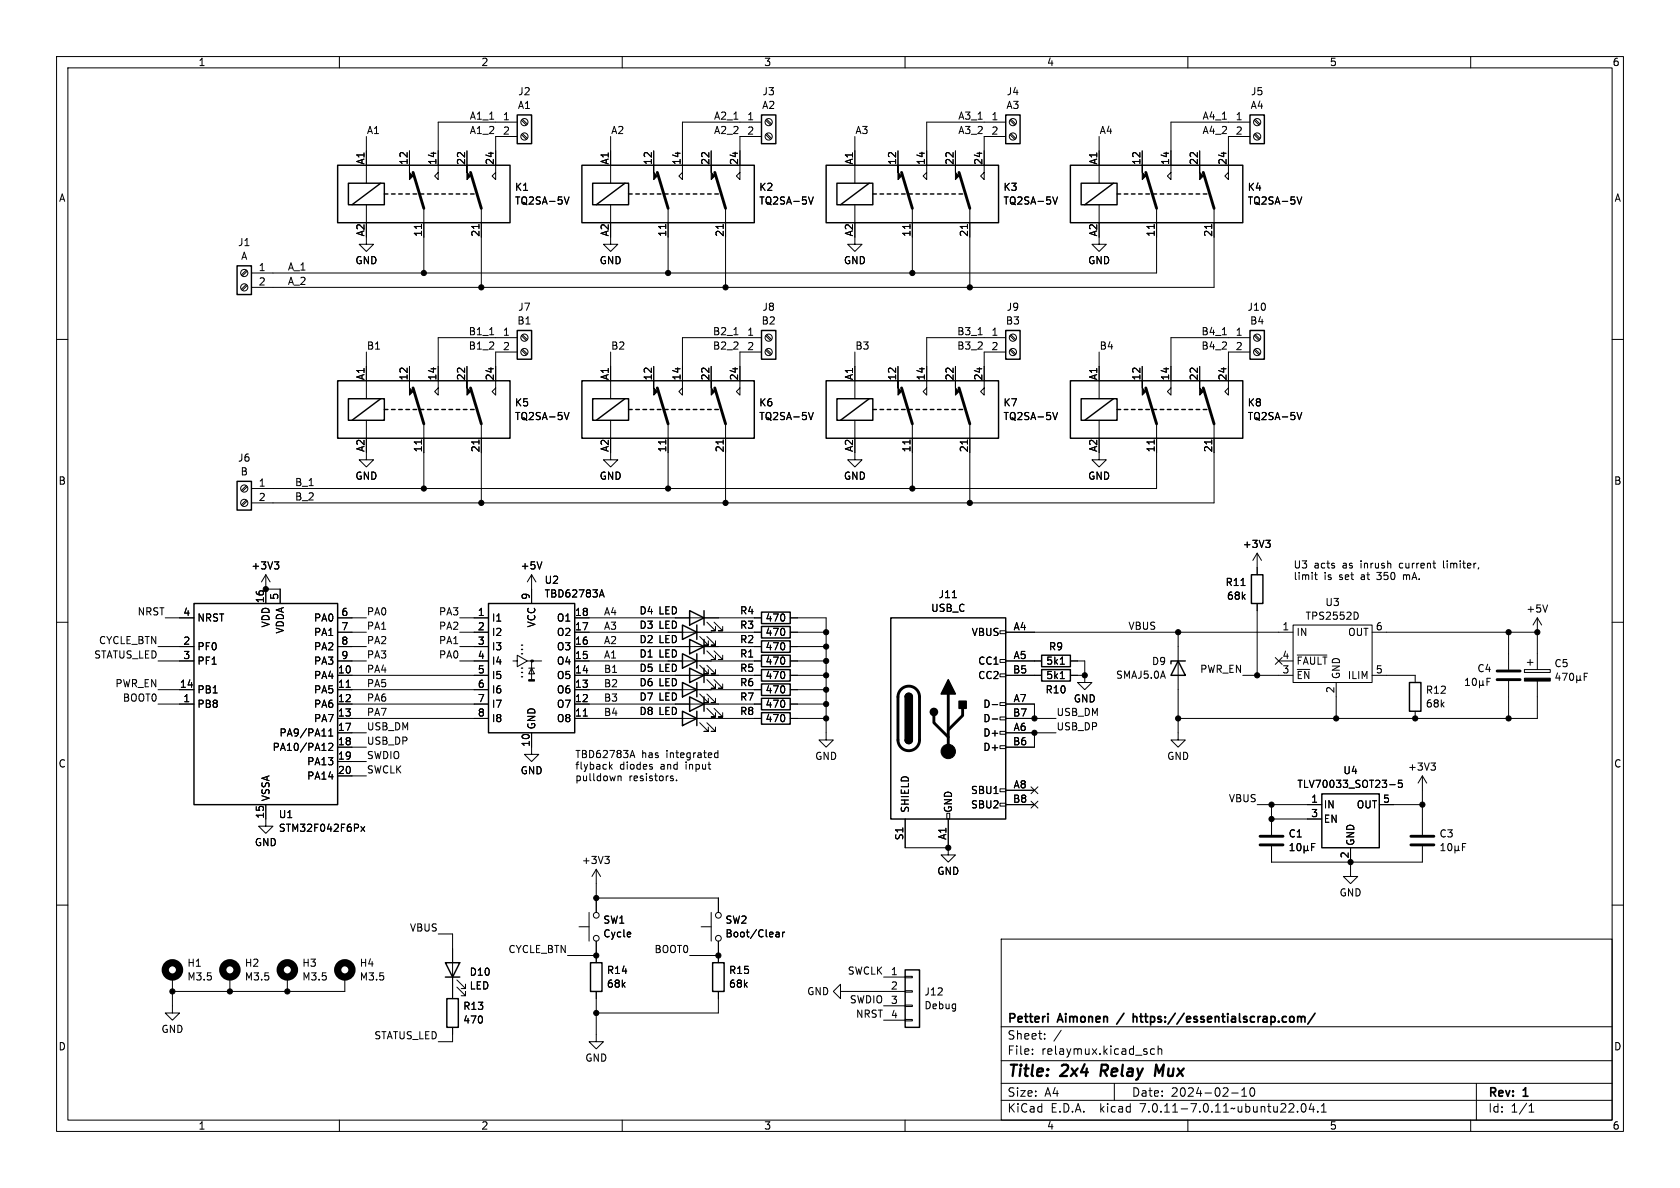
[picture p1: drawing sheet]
<svg xmlns="http://www.w3.org/2000/svg" width="297mm" height="210mm" viewBox="0 0 297 210" stroke-linecap="round" stroke-linejoin="round" font-family="sans-serif">
<defs><g id="words">
<g font-size="2.8">
<text x="178" y="190.9">Title:</text>
<text x="187.7" y="190.9">2x4</text>
<text x="195.4" y="190.9">Relay</text>
<text x="205.8" y="190.9">Mux</text>
</g>
<g font-size="2.1">
<text x="178" y="184">Sheet:</text>
<text x="178" y="181.2">Petteri</text>
<text x="187.2" y="181.2">Aimonen</text>
<text x="201.6" y="181.2">https://essentialscrap.com/</text>
<text x="178" y="186.7">File:</text>
<text x="184.1" y="186.7">relaymux.kicad_sch</text>
<text x="178" y="196.9">KiCad</text>
<text x="178" y="194.1">Size:</text>
<text x="184.7" y="194.1">A4</text>
<text x="185.7" y="196.9">E.D.A.</text>
<text x="194.6" y="196.9">kicad</text>
<text x="200" y="194.1">Date:</text>
<text x="201.8" y="196.9">7.0.11-7.0.11~ubuntu22.04.1</text>
<text x="207" y="194.1">2024-02-10</text>
<text x="263" y="194.3">Rev:</text>
<text x="263" y="196.9">Id:</text>
<text x="267.1" y="196.9">1/1</text>
<text x="269.4" y="194.3">1</text>
</g>
<g font-size="1.8">
<text x="35" y="11.9">1</text>
<text x="85" y="11.9">2</text>
<text x="135" y="11.9">3</text>
<text x="185" y="11.9">4</text>
<text x="235" y="11.9">5</text>
<text x="285" y="11.9">6</text>
<text x="91.5" y="17">J2</text>
<text x="134.7" y="17">J3</text>
<text x="177.9" y="17">J4</text>
<text x="221.1" y="17">J5</text>
<text x="64.8" y="23.8">A1</text>
<text x="83" y="23.8">A1_2</text>
<text x="83" y="21.2">A1_1</text>
<text x="88.8" y="21.3">1</text>
<text x="88.8" y="23.9">2</text>
<text x="91.5" y="19.5">A1</text>
<text x="107.9" y="23.8">A2</text>
<text x="126.1" y="23.8">A2_2</text>
<text x="126.1" y="21.2">A2_1</text>
<text x="132" y="21.3">1</text>
<text x="132" y="23.9">2</text>
<text x="134.6" y="19.5">A2</text>
<text x="151.1" y="23.8">A3</text>
<text x="169.3" y="23.8">A3_2</text>
<text x="169.3" y="21.2">A3_1</text>
<text x="175.2" y="21.3">1</text>
<text x="175.2" y="23.9">2</text>
<text x="177.8" y="19.5">A3</text>
<text x="194.3" y="23.8">A4</text>
<text x="212.5" y="23.8">A4_2</text>
<text x="212.5" y="21.2">A4_1</text>
<text x="218.4" y="21.3">1</text>
<text x="218.4" y="23.9">2</text>
<text x="221" y="19.5">A4</text>
<text x="64.5" y="29.2" transform="rotate(-90 64.5 29.2)">A1</text>
<text x="72.1" y="29.3" transform="rotate(-90 72.1 29.3)">12</text>
<text x="77.2" y="29.3" transform="rotate(-90 77.2 29.3)">14</text>
<text x="82.3" y="29.3" transform="rotate(-90 82.3 29.3)">22</text>
<text x="87.4" y="29.3" transform="rotate(-90 87.4 29.3)">24</text>
<text x="107.7" y="29.2" transform="rotate(-90 107.7 29.2)">A1</text>
<text x="115.3" y="29.3" transform="rotate(-90 115.3 29.3)">12</text>
<text x="120.4" y="29.3" transform="rotate(-90 120.4 29.3)">14</text>
<text x="125.5" y="29.3" transform="rotate(-90 125.5 29.3)">22</text>
<text x="130.6" y="29.3" transform="rotate(-90 130.6 29.3)">24</text>
<text x="150.9" y="29.2" transform="rotate(-90 150.9 29.2)">A1</text>
<text x="158.5" y="29.3" transform="rotate(-90 158.5 29.3)">12</text>
<text x="163.6" y="29.3" transform="rotate(-90 163.6 29.3)">14</text>
<text x="168.7" y="29.3" transform="rotate(-90 168.7 29.3)">22</text>
<text x="173.7" y="29.3" transform="rotate(-90 173.7 29.3)">24</text>
<text x="194.1" y="29.2" transform="rotate(-90 194.1 29.2)">A1</text>
<text x="201.7" y="29.3" transform="rotate(-90 201.7 29.3)">12</text>
<text x="206.8" y="29.3" transform="rotate(-90 206.8 29.3)">14</text>
<text x="211.8" y="29.3" transform="rotate(-90 211.8 29.3)">22</text>
<text x="216.9" y="29.3" transform="rotate(-90 216.9 29.3)">24</text>
<text x="10.3" y="35.9">A</text>
<text x="90.9" y="33.9">K1</text>
<text x="134.1" y="33.9">K2</text>
<text x="177.3" y="33.9">K3</text>
<text x="220.5" y="33.9">K4</text>
<text x="285.3" y="35.9">A</text>
<text x="64.5" y="41.9" transform="rotate(-90 64.5 41.9)">A2</text>
<text x="74.7" y="42" transform="rotate(-90 74.7 42)">11</text>
<text x="84.8" y="42" transform="rotate(-90 84.8 42)">21</text>
<text x="90.9" y="36.4">TQ2SA-5V</text>
<text x="107.7" y="41.9" transform="rotate(-90 107.7 41.9)">A2</text>
<text x="117.9" y="42" transform="rotate(-90 117.9 42)">11</text>
<text x="128" y="42" transform="rotate(-90 128 42)">21</text>
<text x="134.1" y="36.4">TQ2SA-5V</text>
<text x="150.9" y="41.9" transform="rotate(-90 150.9 41.9)">A2</text>
<text x="161" y="42" transform="rotate(-90 161 42)">11</text>
<text x="171.2" y="42" transform="rotate(-90 171.2 42)">21</text>
<text x="177.3" y="36.4">TQ2SA-5V</text>
<text x="194.1" y="41.9" transform="rotate(-90 194.1 41.9)">A2</text>
<text x="204.2" y="42" transform="rotate(-90 204.2 42)">11</text>
<text x="214.4" y="42" transform="rotate(-90 214.4 42)">21</text>
<text x="220.5" y="36.4">TQ2SA-5V</text>
<text x="42" y="43.7">J1</text>
<text x="42.5" y="46.1">A</text>
<text x="50.8" y="47.9">A_1</text>
<text x="62.7" y="46.9">GND</text>
<text x="105.9" y="46.9">GND</text>
<text x="149.1" y="46.9">GND</text>
<text x="192.3" y="46.9">GND</text>
<text x="45.6" y="48">1</text>
<text x="45.6" y="50.5">2</text>
<text x="50.8" y="50.5">A_2</text>
<text x="82.8" y="59.3">B1_1</text>
<text x="88.8" y="59.4">1</text>
<text x="91.4" y="57.6">B1</text>
<text x="91.5" y="55.1">J7</text>
<text x="126" y="59.3">B2_1</text>
<text x="132" y="59.4">1</text>
<text x="134.5" y="57.6">B2</text>
<text x="134.7" y="55.1">J8</text>
<text x="169.1" y="59.3">B3_1</text>
<text x="175.2" y="59.4">1</text>
<text x="177.7" y="57.6">B3</text>
<text x="177.9" y="55.1">J9</text>
<text x="212.3" y="59.3">B4_1</text>
<text x="218.4" y="59.4">1</text>
<text x="220.5" y="55.1">J10</text>
<text x="220.9" y="57.6">B4</text>
<text x="64.8" y="61.9">B1</text>
<text x="82.8" y="61.9">B1_2</text>
<text x="88.8" y="62">2</text>
<text x="107.9" y="61.9">B2</text>
<text x="126" y="61.9">B2_2</text>
<text x="132" y="62">2</text>
<text x="151.1" y="61.9">B3</text>
<text x="169.1" y="61.9">B3_2</text>
<text x="175.2" y="62">2</text>
<text x="194.3" y="61.9">B4</text>
<text x="212.3" y="61.9">B4_2</text>
<text x="218.4" y="62">2</text>
<text x="64.5" y="67.3" transform="rotate(-90 64.5 67.3)">A1</text>
<text x="72.1" y="67.4" transform="rotate(-90 72.1 67.4)">12</text>
<text x="77.2" y="67.4" transform="rotate(-90 77.2 67.4)">14</text>
<text x="82.3" y="67.4" transform="rotate(-90 82.3 67.4)">22</text>
<text x="87.4" y="67.4" transform="rotate(-90 87.4 67.4)">24</text>
<text x="107.7" y="67.3" transform="rotate(-90 107.7 67.3)">A1</text>
<text x="115.3" y="67.4" transform="rotate(-90 115.3 67.4)">12</text>
<text x="120.4" y="67.4" transform="rotate(-90 120.4 67.4)">14</text>
<text x="125.5" y="67.4" transform="rotate(-90 125.5 67.4)">22</text>
<text x="130.6" y="67.4" transform="rotate(-90 130.6 67.4)">24</text>
<text x="150.9" y="67.3" transform="rotate(-90 150.9 67.3)">A1</text>
<text x="158.5" y="67.4" transform="rotate(-90 158.5 67.4)">12</text>
<text x="163.6" y="67.4" transform="rotate(-90 163.6 67.4)">14</text>
<text x="168.7" y="67.4" transform="rotate(-90 168.7 67.4)">22</text>
<text x="173.7" y="67.4" transform="rotate(-90 173.7 67.4)">24</text>
<text x="194.1" y="67.3" transform="rotate(-90 194.1 67.3)">A1</text>
<text x="201.7" y="67.4" transform="rotate(-90 201.7 67.4)">12</text>
<text x="206.8" y="67.4" transform="rotate(-90 206.8 67.4)">14</text>
<text x="211.8" y="67.4" transform="rotate(-90 211.8 67.4)">22</text>
<text x="216.9" y="67.4" transform="rotate(-90 216.9 67.4)">24</text>
<text x="90.9" y="72">K5</text>
<text x="90.9" y="74.5">TQ2SA-5V</text>
<text x="134.1" y="72">K6</text>
<text x="134.1" y="74.5">TQ2SA-5V</text>
<text x="177.3" y="72">K7</text>
<text x="177.3" y="74.5">TQ2SA-5V</text>
<text x="220.5" y="72">K8</text>
<text x="220.5" y="74.5">TQ2SA-5V</text>
<text x="42" y="81.8">J6</text>
<text x="64.5" y="80" transform="rotate(-90 64.5 80)">A2</text>
<text x="74.7" y="80.1" transform="rotate(-90 74.7 80.1)">11</text>
<text x="84.8" y="80.1" transform="rotate(-90 84.8 80.1)">21</text>
<text x="107.7" y="80" transform="rotate(-90 107.7 80)">A2</text>
<text x="117.9" y="80.1" transform="rotate(-90 117.9 80.1)">11</text>
<text x="128" y="80.1" transform="rotate(-90 128 80.1)">21</text>
<text x="150.9" y="80" transform="rotate(-90 150.9 80)">A2</text>
<text x="161" y="80.1" transform="rotate(-90 161 80.1)">11</text>
<text x="171.2" y="80.1" transform="rotate(-90 171.2 80.1)">21</text>
<text x="194.1" y="80" transform="rotate(-90 194.1 80)">A2</text>
<text x="204.2" y="80.1" transform="rotate(-90 204.2 80.1)">11</text>
<text x="214.4" y="80.1" transform="rotate(-90 214.4 80.1)">21</text>
<text x="10.3" y="85.9">B</text>
<text x="42.4" y="84.2">B</text>
<text x="45.6" y="86.1">1</text>
<text x="45.6" y="88.6">2</text>
<text x="52.1" y="88.6">B_2</text>
<text x="52.1" y="86">B_1</text>
<text x="62.7" y="85">GND</text>
<text x="105.9" y="85">GND</text>
<text x="149.1" y="85">GND</text>
<text x="192.3" y="85">GND</text>
<text x="285.3" y="85.9">B</text>
<text x="44.3" y="100.9">+3V3</text>
<text x="91.9" y="100.9">+5V</text>
<text x="219.6" y="97.1">+3V3</text>
<text x="228.6" y="100.6">U3</text>
<text x="232.3" y="100.6">acts</text>
<text x="237.5" y="100.6">as</text>
<text x="240.8" y="100.6">inrush</text>
<text x="247.9" y="100.6">current</text>
<text x="255.8" y="100.6">limiter,</text>
<text x="46.7" y="106.7" transform="rotate(-90 46.7 106.7)">16</text>
<text x="49.3" y="106.1" transform="rotate(-90 49.3 106.1)">5</text>
<text x="93.7" y="106.1" transform="rotate(-90 93.7 106.1)">9</text>
<text x="96.2" y="103.4">U2</text>
<text x="96.2" y="105.8">TBD62783A</text>
<text x="165.8" y="105.9">J11</text>
<text x="216.6" y="103.8">R11</text>
<text x="216.8" y="106.2">68k</text>
<text x="228.6" y="102.6">limit</text>
<text x="234.1" y="102.6">is</text>
<text x="234.2" y="107.3">U3</text>
<text x="236.9" y="102.6">set</text>
<text x="240.9" y="102.6">at</text>
<text x="243.9" y="102.6">350</text>
<text x="248.7" y="102.6">mA.</text>
<text x="17.4" y="114">CYCLE_BTN</text>
<text x="24.2" y="108.9">NRST</text>
<text x="32.3" y="109">4</text>
<text x="34.8" y="110.1">NRST</text>
<text x="47.9" y="111" transform="rotate(-90 47.9 111)">VDD</text>
<text x="50.4" y="112.1" transform="rotate(-90 50.4 112.1)">VDDA</text>
<text x="55.4" y="110.1">PA0</text>
<text x="55.4" y="112.6">PA1</text>
<text x="60.3" y="109">6</text>
<text x="60.3" y="111.5">7</text>
<text x="64.8" y="114">PA2</text>
<text x="64.8" y="111.4">PA1</text>
<text x="64.8" y="108.9">PA0</text>
<text x="77.5" y="111.4">PA2</text>
<text x="77.5" y="114">PA1</text>
<text x="77.5" y="108.9">PA3</text>
<text x="84.4" y="109">1</text>
<text x="84.4" y="111.5">2</text>
<text x="86.9" y="110.1">I1</text>
<text x="86.9" y="112.6">I2</text>
<text x="94.8" y="111" transform="rotate(-90 94.8 111)">VCC</text>
<text x="98.3" y="112.6">O2</text>
<text x="98.3" y="110.1">O1</text>
<text x="101.6" y="111.5">17</text>
<text x="101.6" y="109">18</text>
<text x="106.7" y="114">A2</text>
<text x="106.7" y="111.4">A3</text>
<text x="106.7" y="108.9">A4</text>
<text x="113" y="111.4">D3 LED</text>
<text x="113" y="108.8">D4 LED</text>
<text x="113" y="113.9">D2 LED</text>
<text x="130.7" y="111.4">R3</text>
<text x="130.7" y="108.8">R4</text>
<text x="130.7" y="113.9">R2</text>
<text x="135.2" y="112.6">470</text>
<text x="135.2" y="110.1">470</text>
<text x="164.5" y="108.4">USB_C</text>
<text x="171.7" y="112.6">VBUS</text>
<text x="179.1" y="111.5">A4</text>
<text x="199.4" y="111.4">VBUS</text>
<text x="226.6" y="111.5">1</text>
<text x="229.1" y="112.6">IN</text>
<text x="230.7" y="109.8">TPS2552D</text>
<text x="238.2" y="112.6">OUT</text>
<text x="243.1" y="111.5">6</text>
<text x="269.7" y="108.5">+5V</text>
<text x="16.5" y="116.5">STATUS_LED</text>
<text x="32.3" y="114">2</text>
<text x="32.3" y="116.6">3</text>
<text x="34.8" y="115.2">PF0</text>
<text x="34.8" y="117.7">PF1</text>
<text x="55.4" y="115.2">PA2</text>
<text x="55.4" y="117.7">PA3</text>
<text x="59.6" y="119.1">10</text>
<text x="60.3" y="114">8</text>
<text x="60.3" y="116.6">9</text>
<text x="64.8" y="119">PA4</text>
<text x="64.8" y="116.5">PA3</text>
<text x="77.5" y="116.5">PA0</text>
<text x="84.4" y="114">3</text>
<text x="84.4" y="116.6">4</text>
<text x="84.4" y="119.1">5</text>
<text x="86.9" y="115.2">I3</text>
<text x="86.9" y="117.7">I4</text>
<text x="98.3" y="117.7">O4</text>
<text x="98.3" y="115.2">O3</text>
<text x="101.6" y="119.1">14</text>
<text x="101.6" y="116.6">15</text>
<text x="101.6" y="114">16</text>
<text x="106.7" y="119">B1</text>
<text x="106.7" y="116.5">A1</text>
<text x="113" y="116.4">D1 LED</text>
<text x="113" y="119">D5 LED</text>
<text x="130.7" y="116.4">R1</text>
<text x="130.7" y="119">R5</text>
<text x="135.2" y="117.7">470</text>
<text x="135.2" y="115.2">470</text>
<text x="172.8" y="117.7">CC1</text>
<text x="179" y="119.1">B5</text>
<text x="179.1" y="116.6">A5</text>
<text x="184.9" y="117.7">5k1</text>
<text x="185.3" y="115.2">R9</text>
<text x="203.6" y="117.8">D9</text>
<text x="212.1" y="119">PWR_EN</text>
<text x="226.6" y="119.1">3</text>
<text x="226.6" y="116.6">4</text>
<text x="229.1" y="117.7">~{FAULT}</text>
<text x="243.1" y="119.1">5</text>
<text x="261.1" y="119">C4</text>
<text x="274.7" y="118.1">C5</text>
<text x="20.3" y="121.6">PWR_EN</text>
<text x="21.6" y="124.1">BOOT0</text>
<text x="31.7" y="121.7">14</text>
<text x="32.3" y="124.2">1</text>
<text x="34.8" y="125.3">PB8</text>
<text x="34.8" y="122.8">PB1</text>
<text x="55.4" y="120.2">PA4</text>
<text x="55.4" y="122.8">PA5</text>
<text x="55.4" y="125.3">PA6</text>
<text x="59.6" y="121.7">11</text>
<text x="59.6" y="124.2">12</text>
<text x="64.8" y="121.6">PA5</text>
<text x="64.8" y="124.1">PA6</text>
<text x="84.4" y="121.7">6</text>
<text x="84.4" y="124.2">7</text>
<text x="86.9" y="120.2">I5</text>
<text x="86.9" y="122.8">I6</text>
<text x="86.9" y="125.3">I7</text>
<text x="98.3" y="125.3">O7</text>
<text x="98.3" y="122.8">O6</text>
<text x="98.3" y="120.2">O5</text>
<text x="101.6" y="124.2">12</text>
<text x="101.6" y="121.7">13</text>
<text x="106.7" y="121.6">B2</text>
<text x="106.7" y="124.1">B3</text>
<text x="113" y="121.5">D6 LED</text>
<text x="113" y="124.1">D7 LED</text>
<text x="130.7" y="121.5">R6</text>
<text x="130.7" y="124.1">R7</text>
<text x="135.2" y="122.8">470</text>
<text x="135.2" y="120.2">470</text>
<text x="135.2" y="125.3">470</text>
<text x="172.8" y="120.2">CC2</text>
<text x="173.7" y="125.3">D-</text>
<text x="179.1" y="124.2">A7</text>
<text x="184.7" y="122.8">R10</text>
<text x="184.9" y="120.2">5k1</text>
<text x="189.7" y="124.4">GND</text>
<text x="197.2" y="120.2">SMAJ5.0A</text>
<text x="229.1" y="120.2">~{EN}</text>
<text x="236" y="122.6" transform="rotate(-90 236 122.6)">2</text>
<text x="237.1" y="120.1" transform="rotate(-90 237.1 120.1)">GND</text>
<text x="238.2" y="120.2">ILIM</text>
<text x="252" y="125.3">68k</text>
<text x="252" y="122.8">R12</text>
<text x="49.3" y="130.4">PA9/PA11</text>
<text x="55.4" y="127.9">PA7</text>
<text x="59.6" y="126.7">13</text>
<text x="59.6" y="129.3">17</text>
<text x="59.6" y="131.8">18</text>
<text x="64.8" y="126.7">PA7</text>
<text x="64.8" y="129.2">USB_DM</text>
<text x="64.8" y="131.7">USB_DP</text>
<text x="84.4" y="126.7">8</text>
<text x="86.9" y="127.9">I8</text>
<text x="94.8" y="129" transform="rotate(-90 94.8 129)">GND</text>
<text x="98.3" y="127.9">O8</text>
<text x="101.6" y="126.7">11</text>
<text x="106.7" y="126.7">B4</text>
<text x="113" y="126.6">D8 LED</text>
<text x="130.7" y="126.6">R8</text>
<text x="135.2" y="127.9">470</text>
<text x="173.7" y="130.4">D+</text>
<text x="173.7" y="127.9">D-</text>
<text x="179" y="131.8">B6</text>
<text x="179" y="126.7">B7</text>
<text x="179.1" y="129.3">A6</text>
<text x="186.7" y="129.2">USB_DP</text>
<text x="186.7" y="126.7">USB_DM</text>
<text x="10.3" y="135.9">C</text>
<text x="48.1" y="132.9">PA10/PA12</text>
<text x="54.2" y="135.5">PA13</text>
<text x="59.6" y="134.4">19</text>
<text x="59.6" y="136.9">20</text>
<text x="64.8" y="136.8">SWCLK</text>
<text x="64.8" y="134.3">SWDIO</text>
<text x="91.9" y="137.1">GND</text>
<text x="93.7" y="132.1" transform="rotate(-90 93.7 132.1)">10</text>
<text x="101.6" y="134.1">TBD62783A</text>
<text x="101.6" y="136.1">flyback</text>
<text x="109.5" y="136.1">diodes</text>
<text x="113.4" y="134.1">has</text>
<text x="116.9" y="136.1">and</text>
<text x="117.9" y="134.1">integrated</text>
<text x="121.5" y="136.1">input</text>
<text x="144" y="134.5">GND</text>
<text x="173.7" y="132.9">D+</text>
<text x="206.2" y="134.5">GND</text>
<text x="237.4" y="137.1">U4</text>
<text x="248.8" y="136.4">+3V3</text>
<text x="285.3" y="135.9">C</text>
<text x="47.9" y="141.7" transform="rotate(-90 47.9 141.7)">VSSA</text>
<text x="54.2" y="138">PA14</text>
<text x="101.6" y="138.2">pulldown</text>
<text x="111.2" y="138.2">resistors.</text>
<text x="160.9" y="143.8" transform="rotate(-90 160.9 143.8)">SHIELD</text>
<text x="168.5" y="143.8" transform="rotate(-90 168.5 143.8)">GND</text>
<text x="171.6" y="140.6">SBU1</text>
<text x="171.6" y="143.1">SBU2</text>
<text x="179" y="142">B8</text>
<text x="179.1" y="139.4">A8</text>
<text x="217.1" y="141.9">VBUS</text>
<text x="229.3" y="139.5">TLV70033_SOT23-5</text>
<text x="231.7" y="142">1</text>
<text x="233.9" y="143.1">IN</text>
<text x="239.8" y="143.1">OUT</text>
<text x="244.4" y="142">5</text>
<text x="45" y="149.8">GND</text>
<text x="46.7" y="144.8" transform="rotate(-90 46.7 144.8)">15</text>
<text x="49.2" y="144.8">U1</text>
<text x="49.2" y="147.2">STM32F042F6Px</text>
<text x="159.8" y="148.6" transform="rotate(-90 159.8 148.6)">S1</text>
<text x="167.4" y="148.6" transform="rotate(-90 167.4 148.6)">A1</text>
<text x="227.7" y="148.2">C1</text>
<text x="231.7" y="144.5">3</text>
<text x="233.9" y="145.6">EN</text>
<text x="239.6" y="149.6" transform="rotate(-90 239.6 149.6)">GND</text>
<text x="254.4" y="148.2">C3</text>
<text x="102.8" y="152.9">+3V3</text>
<text x="165.6" y="154.9">GND</text>
<text x="238.5" y="151.8" transform="rotate(-90 238.5 151.8)">2</text>
<text x="236.7" y="158.7">GND</text>
<text x="72.4" y="164.8">VBUS</text>
<text x="106.6" y="163.5">SW1</text>
<text x="106.6" y="165.9">Cycle</text>
<text x="128.2" y="163.5">SW2</text>
<text x="128.2" y="165.9">Boot/Clear</text>
<text x="33" y="171.1">H1</text>
<text x="33" y="173.5">M3.5</text>
<text x="43.2" y="171.1">H2</text>
<text x="43.2" y="173.5">M3.5</text>
<text x="53.3" y="171.1">H3</text>
<text x="53.3" y="173.5">M3.5</text>
<text x="63.5" y="171.1">H4</text>
<text x="63.5" y="173.5">M3.5</text>
<text x="82.9" y="172.7">D10</text>
<text x="89.8" y="168.6">CYCLE_BTN</text>
<text x="107.2" y="172.4">R14</text>
<text x="115.6" y="168.6">BOOT0</text>
<text x="128.8" y="172.4">R15</text>
<text x="149.8" y="172.4">SWCLK</text>
<text x="157.4" y="172.5">1</text>
<text x="81.8" y="178.7">R13</text>
<text x="82.9" y="175.1">LED</text>
<text x="107.2" y="174.8">68k</text>
<text x="128.8" y="174.8">68k</text>
<text x="142.6" y="176.1">GND</text>
<text x="150.1" y="177.5">SWDIO</text>
<text x="151.2" y="180">NRST</text>
<text x="157.4" y="175">2</text>
<text x="157.4" y="177.5">3</text>
<text x="163.3" y="176.2">J12</text>
<text x="163.3" y="178.6">Debug</text>
<text x="10.3" y="185.9">D</text>
<text x="28.4" y="182.8">GND</text>
<text x="66.1" y="183.8">STATUS_LED</text>
<text x="81.8" y="181.1">470</text>
<text x="157.4" y="180.1">4</text>
<text x="285.3" y="185.9">D</text>
<text x="103.4" y="187.9">GND</text>
<text x="35" y="199.9">1</text>
<text x="85" y="199.9">2</text>
<text x="135" y="199.9">3</text>
<text x="185" y="199.9">4</text>
<text x="235" y="199.9">5</text>
<text x="285" y="199.9">6</text>
</g>
</g></defs>
<g fill="none" stroke="#000" stroke-width=".18">
<path d="M10 10h277v190h-277zM12 12h273v186h-273zM60 10v2M110 10v2M160 10v2M210 10v2M260 10v2M64.8 24.1v8.3M64.8 36.2v3.2M72.4 26.7v2.5M74.5 39.7v.7M74.9 36.8v11.5"/>
<path d="M82.5 26.7v2.5M84.7 39.7v.7M85.1 36.8v14M91.4 21.6h-13.9v10.2l-.7-.7 .7-.6M91.4 24.1h-3.8v7.7l-.6-.7 .6-.6M92.2 23.8l.8 .8M92.2 21.3l.8 .8M92.4 23.6l.8 .9M92.4 21.1l.8 .8M99.8 34.8l.4 1.3 .4-1.3M107.9 24.1v8.3M107.9 36.2v3.2"/>
<path d="M115.6 26.7v2.5M117.7 39.7v.7M118.1 36.8v11.5M125.7 26.7v2.5M127.9 39.7v.7M128.3 36.8v14M134.6 21.6h-14v10.2l-.6-.7 .6-.6M134.6 24.1h-3.8v7.7l-.6-.7 .6-.6M135.4 23.8l.8 .8M135.4 21.3l.8 .8M135.5 23.6l.9 .9M135.5 21.1l.9 .8"/>
<path d="M142.9 34.8l.5 1.3 .4-1.3M151.1 24.1v8.3M151.1 36.2v3.2M158.7 26.7v2.5M160.9 39.7v.7M161.3 36.8v11.5M168.9 26.7v2.5M171 39.7v.7M171.4 36.8v14M177.8 21.6h-14v10.2l-.6-.7 .6-.6M177.8 24.1h-3.8v7.7l-.6-.7 .6-.6M178.5 23.8l.9 .8"/>
<path d="M178.5 21.3l.9 .8M178.7 23.6l.9 .9M178.7 21.1l.9 .8M186.1 34.8l.4 1.3 .5-1.3M194.3 24.1v8.3M194.3 36.2v3.2M201.9 26.7v2.5M204.1 39.7v.7M204.5 36.8v11.5h-160.1M212.1 26.7v2.5M214.2 39.7v.7M214.6 36.8v14h-170.2"/>
<path d="M221 21.6h-14v10.2l-.6-.7 .6-.6M221 24.1h-3.8v7.7l-.7-.7 .7-.6M221.7 23.8l.9 .8M221.7 21.3l.9 .8M221.9 23.6l.9 .9M221.9 21.1l.9 .8M229.3 34.8l.4 1.3 .4-1.3M10 60h2M43.5 50.3l-.8 .8M43.5 47.8l-.8 .8M43.7 50.5l-.9 .8M43.7 47.9l-.9 .9"/>
<path d="M64.8 41.9v1.3h1.2l-1.2 1.3-1.3-1.3h1.3M86.6 59.2h.7M91.4 59.7h-13.9v10.2l-.7-.7 .7-.6M92.2 59.4l.8 .8M92.4 59.2l.8 .8M107.9 41.9v1.3h1.3l-1.3 1.3-1.2-1.3h1.2M129.7 59.2h.8M134.6 59.7h-14v10.2l-.6-.7 .6-.6M135.4 59.4l.8 .8M135.5 59.2l.9 .8M151.1 41.9v1.3h1.3l-1.3 1.3-1.2-1.3h1.2M172.9 59.2h.7"/>
<path d="M177.8 59.7h-14v10.2l-.6-.7 .6-.6M178.5 59.4l.9 .8M178.7 59.2l.9 .8M194.3 41.9v1.3h1.3l-1.3 1.3-1.3-1.3h1.3M216.1 59.2h.7M221 59.7h-14v10.2l-.6-.7 .6-.6M221.7 59.4l.9 .8M221.9 59.2l.9 .8M285 60h2M64.8 62.2v8.3M64.8 74.3v3.2M72.4 64.8v2.5"/>
<path d="M74.5 77.8v.7M74.9 74.9v11.5M82.5 64.8v2.5M84.7 77.8v.7M85.1 74.9v14M91.4 62.2h-3.8v7.7l-.6-.7 .6-.6M92.2 61.9l.8 .8M92.4 61.7l.8 .9M99.8 72.9l.4 1.3 .4-1.3M107.9 62.2v8.3M107.9 74.3v3.2M115.6 64.8v2.5"/>
<path d="M117.7 77.8v.7M118.1 74.9v11.5M125.7 64.8v2.5M127.9 77.8v.7M128.3 74.9v14M134.6 62.2h-3.8v7.7l-.6-.7 .6-.6M135.4 61.9l.8 .8M135.5 61.7l.9 .9M142.9 72.9l.5 1.3 .4-1.3M151.1 62.2v8.3M151.1 74.3v3.2M158.7 64.8v2.5"/>
<path d="M160.9 77.8v.7M161.3 74.9v11.5M168.9 64.8v2.5M171 77.8v.7M171.4 74.9v14M177.8 62.2h-3.8v7.7l-.6-.7 .6-.6M178.5 61.9l.9 .8M178.7 61.7l.9 .9M186.1 72.9l.4 1.3 .5-1.3M194.3 62.2v8.3M194.3 74.3v3.2M201.9 64.8v2.5"/>
<path d="M204.1 77.8v.7M204.5 74.9v11.5h-160.1M212.1 64.8v2.5M214.2 77.8v.7M214.6 74.9v14h-170.2M221 62.2h-3.8v7.7l-.7-.7 .7-.6M221.7 61.9l.9 .8M221.9 61.7l.9 .9M229.3 72.9l.4 1.3 .4-1.3M43.5 88.4l-.8 .8M43.5 85.9l-.8 .8M43.7 88.6l-.9 .8"/>
<path d="M43.7 86l-.9 .9M48.5 99.3h.8l-.4 .5M49 99.8l.3 .2v.3l-.3 .3M64.8 80v1.3h1.2l-1.2 1.3-1.3-1.3h1.3M95.8 99.3l-.4 1.3M107.9 80v1.3h1.3l-1.3 1.3-1.2-1.3h1.2M151.1 80v1.3h1.3l-1.3 1.3-1.2-1.3h1.2M194.3 80v1.3h1.3l-1.3 1.3-1.3-1.3h1.3M222.2 97.8l-.7 1.3M222.2 97.8v3.8M222.2 97.8l.8 1.3M223.8 95.5h.7l-.4 .5"/>
<path d="M224.3 96l.2 .2v.3l-.2 .3M255.2 99.1v1.1l.2 .2M10 110h2M27.9 116.8h6.4M27.9 114.3h6.4M29.2 109.2h5.1M47 101.6v5.1M47 104.1h2.5v2.6M47 101.6l-.8 1.3M47 101.6l.8 1.3M59.7 116.8h5.1M59.7 119.4h26.7"/>
<path d="M59.7 111.8h5.1M59.7 109.2h5.1M59.7 114.3h5.1M81.3 116.8h5.1M81.3 111.8h5.1M81.3 109.2h5.1M81.3 114.3h5.1M90.7 116.8h.7v-1l1.8 1-1.8 1.1v-1.1M93.2 116.8h2.6M93.5 118.1h1M94 118.1l.5 1h-1zM94 101.6v5.1"/>
<path d="M94 116.8v3.3M94 101.6l-.8 1.3M94 101.6l.7 1.3M101.6 116.8h33M101.6 119.4h33M101.6 111.8h33M101.6 109.2h33M101.6 114.3h33M106.1 105.2h.6M106.4 104.3l.4 1.2M123.7 117.6l1.5 1.5h-.7h.7v-.7M123.7 112.5l1.5 1.5h-.7h.7v-.7"/>
<path d="M125 117.6l1.5 1.5h-.8h.8v-.7M125 112.5l1.5 1.5h-.8h.8v-.7M125 110l1.5 1.5h-.8h.8v-.8M125 115.1l1.5 1.5h-.8h.8v-.8M126.2 110l1.6 1.5h-.8h.8v-.8M126.2 115.1l1.6 1.5h-.8h.8v-.8M139.7 109.2h6.3v21.6h1.3l-1.3 1.3-1.2-1.3h1.2M139.7 116.8h6.3M139.7 119.4h6.3M139.7 111.8h6.3M139.7 114.3h6.3M168.4 105.7h.7"/>
<path d="M176.8 119.1h1v.5h-1zM176.8 116.6h1v.5h-1zM176.8 111.5h1v.5h-1zM177.8 116.8h6.3M177.8 119.4h6.3M177.8 111.8h50.8M187.4 117.4h.8M187.4 120h.8M189.2 116.8h2.6v2.6M189.2 119.4h2.6M191.8 119.4v1.3h-1.3l1.3 1.2 1.2-1.2h-1.2M208.3 111.8v19h-1.3l1.3 1.3 1.2-1.3h-1.2"/>
<path d="M219.4 103.5h.7M219.7 119.4h8.9M222.2 106.7v12.7M225.5 116.2l1.2 1.2M226.1 116.8h2.5M226.7 116.2l-1.2 1.2M228.6 110.5h14v10.2h-14zM229.3 115.8h5.3M232.4 101.6h.5M232.6 101.2v1.1l.3 .2M239.9 108.3l.2 .5-.2 .6M242.6 119.4h7.6v1.3"/>
<path d="M242.6 111.8h29.2M248.1 101.6v.9M248.3 101.6l-.2 .1M263.5 119.9h-.6v1.3M266.7 111.8v6.6M269.5 118.4h4.6v.5h-4.6zM270 117.1h1M270.5 116.6v1M271.8 109.2v9.2M271.8 109.2l-.8 1.3M271.8 109.2l.7 1.3M273.6 106.9l-.4 1.3"/>
<path d="M275.4 119l-.3 .9h.7M275.7 119.4v.9M276.2 119h.9l-.6 1.3M277.6 119.1l.2-.1a.68 .68 0 0 1 .4 .6 .68 .68 0 0 1-.4 .7l-.2-.1-.1-.4zM278.7 119.4v1.3M279.3 119.4v.7M280.1 119.6h.4M280.7 119h-.6v1.3M285 110h2M27.9 121.9h6.4M27.9 124.5h6.4M58.1 130.1h.7"/>
<path d="M58.1 129.2l.4-.4v1.3M58.1 131.5l.5-.1 .2 .4-.7 .9h.7M59.7 121.9h26.7M59.7 127h26.7M59.7 124.5h26.7M59.7 129.5h5.1M59.7 132.1h5.1M59.7 134.6h5.1M59.7 137.2h5.1M61.2 121.5h.7M94 129.5v3.9h1.2l-1.2 1.2-1.3-1.2h1.3M101.6 121.9h33"/>
<path d="M101.6 127h33M101.6 124.5h33M103.1 126.6h.7M107.7 134.7v1.3M107.9 135.5l.3 .5M108.2 135.1l-.5 .5M109.3 137.2v.8M109.3 137.3l.1-.1h.3l.1 .8M111.5 133.6h.6M111.8 132.7l.4 1.2M115.3 135.6v.3M118.7 137.2h.3"/>
<path d="M118.7 137.6l.3 .1 .1 .1-.2 .2h-.3M119.6 137.9v.1M123.7 122.7l1.5 1.5h-.7h.7v-.8M123.7 127.8l1.5 1.5h-.7h.7v-.8M125 120.1l1.5 1.6h-.8h.8v-.8M125 122.7l1.5 1.5h-.8h.8v-.8M125 127.8l1.5 1.5h-.8h.8v-.8M125 125.2l1.5 1.5h-.8h.8v-.7M126.2 120.1l1.6 1.6h-.8h.8v-.8M126.2 125.2l1.6 1.5h-.8h.8v-.7M126.9 132.7v1.2M126.9 133.1h-.3l-.3 .2 .1 .6h.5"/>
<path d="M139.7 121.9h6.3M139.7 127h6.3M139.7 124.5h6.3M175.4 124.6h1M175.4 127.1h1M176.8 139.4h1v.6h-1zM176.8 131.8h1v.5h-1zM176.8 129.3h1v.5h-1zM176.8 126.7h1v.6h-1zM176.8 124.2h1v.5h-1zM177.8 127h8.9M177.8 124.5h5.1v2.5"/>
<path d="M177.8 129.5h8.9M177.8 139.7h5.1M182.3 139.1l1.2 1.2M182.9 129.5v2.6h-5.1M183.5 139.1l-1.2 1.2M236.2 120.7v6.3M245.7 138.7h1M247.9 137.9h-.6l-.1 .6 .2-.1 .4 .1 .1 .2v.4l-.2 .1-.5-.1M250.2 125.7v1.3M251.5 137.2v10.4M251.5 137.2l-.8 1.2M251.5 137.2l.7 1.2"/>
<path d="M253 134.9h.8l-.5 .5M253.5 135.4l.3 .2v.3l-.3 .2M259.1 121.2h.7M259.1 120.3l.3-.4v1.3M260.4 120l.2-.1a.68 .68 0 0 1 .4 .6 .68 .68 0 0 1-.4 .7l-.2-.1-.1-.4zM261.6 121l.1 .2h.3l.2-.2M261.6 120.3v1.3M262.2 121l.1 .2M262.2 120.3v.7M262.9 120.5h.4M266.7 120.4v6.6M271.8 120.4v6.6h-63.5"/>
<path d="M278.7 120.1l.2 .2h.3l.1-.2M279.3 120.1l.2 .2M10 160h2M47 142.2v3.9h1.3l-1.3 1.2-1.3-1.2h1.3M63.8 146.1l.7 .9M64.5 146.1l-.7 .9M105.4 158.8h21.6v2.5M105.4 153.7v7.6M105.4 153.7l-.8 1.2M105.4 153.7l.8 1.2M106.9 151.4h.8l-.4 .5M107.5 151.9l.2 .2v.3l-.2 .3"/>
<path d="M160 144.8v5.1h7.6M167.4 143.8h.5v1h-.5zM167.6 149.9v1.2h-1.2l1.2 1.3 1.3-1.3h-1.3M167.6 144.8v5.1M176.8 142h1v.5h-1zM177.8 142.2h5.1M182.3 141.6l1.2 1.2M183.5 141.6l-1.2 1.2M222.2 142.2h11.5M224.8 144.8h8.9M224.8 149.6v2.8h26.7v-2.8M224.8 142.2v5.4"/>
<path d="M228.1 150.4h.7M228.1 149.5l.3-.4v1.3M229.4 149.2l.2-.1a.68 .68 0 0 1 .4 .6 .68 .68 0 0 1-.4 .7l-.2-.1-.1-.4zM230.5 150.2l.2 .2h.3l.1-.2M230.5 149.5v1.3M231.1 150.2l.2 .2M231.1 149.5v.7M231.9 149.7h.4M232.5 149.1h-.6v1.3M238.8 149.9v5h1.2l-1.2 1.3-1.3-1.3h1.3M243.8 142.2h7.7M254.7 150.4h.8"/>
<path d="M254.7 149.5l.4-.4v1.3M256.1 149.2l.1-.1a.68 .68 0 0 1 .5 .6 .68 .68 0 0 1-.5 .7l-.1-.1-.2-.4zM257.2 150.2l.2 .2h.2l.2-.2M257.2 149.5v1.3M257.8 150.2l.2 .2M257.8 149.5v.7M258.5 149.7h.5M259.1 149.1h-.6v1.3M285 160h2M30.5 172.7v6.4h1.2l-1.2 1.2-1.3-1.2h1.3M40.6 172.7v2.6M50.8 172.7v2.6"/>
<path d="M61 172.7v2.6h-30.5M77.5 165.1h2.5v11.4M80.8 174.5l1.5 1.5v-.7v.7h-.8M80.8 173.2l1.5 1.6v-.8v.8h-.8M100.3 168.9h5.1M102.4 163.8h1.7M104.1 161.3v5.1M105.4 175.3v8.9h1.3l-1.3 1.2-1.3-1.2h1.3M105.4 166.4v3.8M121.9 168.9h5.1M124 163.8h1.7M125.7 161.3v5.1"/>
<path d="M127 166.4v3.8M127 175.3v3.8h-21.6M137.2 164.8h.5v.8M137.7 165.1h-.4l-.2 .2 .2 .3h.4M138.4 164.8v.8M138.7 164.8l-.3 .2M148.6 175.3v1.2l-1.3-1.2 1.3-1.3v1.3h11.4M156.2 172.7h3.8M156.2 177.8h3.8M160 177.7h1.3v.2h-1.3zM160 175.1h1.3v.3h-1.3zM160 172.6h1.3v.2h-1.3z"/>
<path d="M177 166h108v32h-108zM60 198v2M80 181.6v2.6h-2.5M110 198v2M156.2 180.3h3.8M160 198v2M160 180.2h1.3v.3h-1.3zM177 194.5h108M177 191.5h108M177 187.5h108M177 181.5h108M182.5 186.3v.1"/>
<path d="M182.5 185.5v.1M184.7 183.6v.1M184.7 182.8v.1M187.6 182.1l-1.3 2M197 191.5v3M204.1 185.5l-.4-.1-.3 .3v.4l.1 .2h.6M204.7 185.5l.3-.1 .3 .1 .1 .9M204.7 184.9v1.5M210 198v2M217.7 193.2h1.2M219.5 193.8h.9M219.5 192.7l.5-.4v1.5"/>
<path d="M221.2 192.4l.1-.1a.81 .81 0 0 1 .6 .6 .81 .81 0 0 1-.3 .8l-.1 .1a.81 .81 0 0 1-.6-.6 .81 .81 0 0 1 .3-.8zM229.4 196.5v.1M230.2 195.2l.2-.1a.81 .81 0 0 1 .6 .6 .81 .81 0 0 1-.3 .8l-.2 .1a.81 .81 0 0 1-.3-1.4zM231.8 195l-.3 1.1h.9M232.2 195.6v1M233 196.5v.1M233.6 196.6h.9M233.6 195.5l.4-.4v1.5M260 198v2M261 191.5v6.5M270.3 196.6h.9M270.3 195.5l.4-.4v1.5"/>
<circle cx="92.7" cy="24.1" r=".63"/>
<circle cx="92.7" cy="21.6" r=".63"/>
<circle cx="135.9" cy="24.1" r=".63"/>
<circle cx="135.9" cy="21.6" r=".63"/>
<circle cx="179.1" cy="24.1" r=".63"/>
<circle cx="179.1" cy="21.6" r=".63"/>
<circle cx="222.2" cy="24.1" r=".63"/>
<circle cx="222.2" cy="21.6" r=".63"/>
<circle cx="43.2" cy="50.8" r=".63"/>
<circle cx="43.2" cy="48.3" r=".63"/>
<circle cx="92.7" cy="59.7" r=".63"/>
<circle cx="135.9" cy="59.7" r=".63"/>
<circle cx="179.1" cy="59.7" r=".63"/>
<circle cx="222.2" cy="59.7" r=".63"/>
<circle cx="92.7" cy="62.2" r=".63"/>
<circle cx="135.9" cy="62.2" r=".63"/>
<circle cx="179.1" cy="62.2" r=".63"/>
<circle cx="222.2" cy="62.2" r=".63"/>
<circle cx="43.2" cy="86.4" r=".63"/>
<circle cx="43.2" cy="88.9" r=".63"/>
<circle cx="105.4" cy="161.8" r=".51"/>
<circle cx="105.4" cy="165.9" r=".51"/>
<circle cx="127" cy="165.9" r=".51"/>
<circle cx="127" cy="161.8" r=".51"/>
</g>
<path d="M194.8 188.2l-.3 2M205.7 188.2l-.8 1.4-.5-1.4-.2 2" fill="none" stroke="#000" stroke-width=".4"/>
<path d="M185.3 179.2v.1M185.3 179.7v1M198.7 179.1l-1.3 1.9M200.3 179.2v1.5M200.3 179.8l.3-.1 .3 .1 .1 .9M229.4 179.8l.4-.1 .3 .2M229.4 179.7v1M230.1 179.9l.2-.2 .3 .1 .1 .9M230.1 179.9v.8M232.5 179.1l-1.3 1.9" fill="none" stroke="#000" stroke-width=".3"/>
<g fill="none" stroke="#000" stroke-width=".25">
<path d="M59.7 29.2h30.5v10.2h-30.5zM61.6 32.4h6.3v3.8h-6.3zM67.3 32.4l-5.1 3.8M67.9 34.3h.7M69.2 34.3h.6M70.5 34.3h.6M71.8 34.3h.6M73 34.3h.7M74.3 34.3h.6M75.6 34.3h.6M76.8 34.3h.7M78.1 34.3h.6"/>
<path d="M79.4 34.3h.6M80.6 34.3h.7M81.9 34.3h.6M83.2 34.3h.6M91.4 20.3h2.6v5.1h-2.6zM102.9 29.2h30.4v10.2h-30.4zM104.8 32.4h6.3v3.8h-6.3zM110.5 32.4l-5.1 3.8M111.1 34.3h.7M112.4 34.3h.6M113.7 34.3h.6M114.9 34.3h.7"/>
<path d="M116.2 34.3h.6M117.5 34.3h.6M118.7 34.3h.7M120 34.3h.6M121.3 34.3h.6M122.6 34.3h.6M123.8 34.3h.7M125.1 34.3h.6M126.4 34.3h.6M134.6 20.3h2.6v5.1h-2.6zM146 29.2h30.5v10.2h-30.5zM148 32.4h6.3v3.8h-6.3z"/>
<path d="M153.7 32.4l-5.1 3.8M154.3 34.3h.6M155.6 34.3h.6M156.8 34.3h.7M158.1 34.3h.6M159.4 34.3h.6M160.7 34.3h.6M161.9 34.3h.7M163.2 34.3h.6M164.5 34.3h.6M165.7 34.3h.7M167 34.3h.6"/>
<path d="M168.3 34.3h.6M169.5 34.3h.7M177.8 20.3h2.5v5.1h-2.5zM189.2 29.2h30.5v10.2h-30.5zM191.1 32.4h6.4v3.8h-6.4zM196.8 32.4l-5 3.8M197.5 34.3h.6M198.8 34.3h.6M200 34.3h.7M201.3 34.3h.6M202.6 34.3h.6M203.8 34.3h.7"/>
<path d="M205.1 34.3h.6M206.4 34.3h.6M207.6 34.3h.7M208.9 34.3h.6M210.2 34.3h.6M211.5 34.3h.6M212.7 34.3h.7M221 20.3h2.5v5.1h-2.5zM41.9 47h2.5v5.1h-2.5zM91.4 58.4h2.6v5.1h-2.6zM134.6 58.4h2.6v5.1h-2.6zM177.8 58.4h2.5v5.1h-2.5z"/>
<path d="M221 58.4h2.5v5.1h-2.5zM59.7 67.3h30.5v10.2h-30.5zM61.6 70.5h6.3v3.8h-6.3zM67.3 70.5l-5.1 3.8M67.9 72.4h.7M69.2 72.4h.6M70.5 72.4h.6M71.8 72.4h.6M73 72.4h.7M74.3 72.4h.6M75.6 72.4h.6M76.8 72.4h.7"/>
<path d="M78.1 72.4h.6M79.4 72.4h.6M80.6 72.4h.7M81.9 72.4h.6M83.2 72.4h.6M102.9 67.3h30.4v10.2h-30.4zM104.8 70.5h6.3v3.8h-6.3zM110.5 70.5l-5.1 3.8M111.1 72.4h.7M112.4 72.4h.6M113.7 72.4h.6M114.9 72.4h.7"/>
<path d="M116.2 72.4h.6M117.5 72.4h.6M118.7 72.4h.7M120 72.4h.6M121.3 72.4h.6M122.6 72.4h.6M123.8 72.4h.7M125.1 72.4h.6M126.4 72.4h.6M146 67.3h30.5v10.2h-30.5zM148 70.5h6.3v3.8h-6.3zM153.7 70.5l-5.1 3.8"/>
<path d="M154.3 72.4h.6M155.6 72.4h.6M156.8 72.4h.7M158.1 72.4h.6M159.4 72.4h.6M160.7 72.4h.6M161.9 72.4h.7M163.2 72.4h.6M164.5 72.4h.6M165.7 72.4h.7M167 72.4h.6M168.3 72.4h.6"/>
<path d="M169.5 72.4h.7M189.2 67.3h30.5v10.2h-30.5zM191.1 70.5h6.4v3.8h-6.4zM196.8 70.5l-5 3.8M197.5 72.4h.6M198.8 72.4h.6M200 72.4h.7M201.3 72.4h.6M202.6 72.4h.6M203.8 72.4h.7M205.1 72.4h.6M206.4 72.4h.6"/>
<path d="M207.6 72.4h.7M208.9 72.4h.6M210.2 72.4h.6M211.5 72.4h.6M212.7 72.4h.7M41.9 85.1h2.5v5.1h-2.5zM34.3 106.7h25.4v35.5h-25.4zM86.4 106.7h15.2v22.8h-15.2zM92.2 119.6h.1M92.2 118.9h.1M92.2 118.1h.1M92.2 115.6h.1"/>
<path d="M92.2 114.8h.1M92.2 114h.1M120.6 115.6l2.6 1.2-2.6 1.3zM120.6 110.5l2.6 1.3-2.6 1.2zM121.9 118.1l2.6 1.3-2.6 1.3zM121.9 108l2.6 1.2-2.6 1.3zM121.9 113l2.6 1.3-2.6 1.3zM123.2 110.5v2.5M123.2 115.6v2.5M124.5 108v2.5M124.5 113v2.6M124.5 118.1v2.6"/>
<path d="M134.6 115.8h5.1v2.1h-5.1zM134.6 110.7h5.1v2.1h-5.1zM134.6 108.2h5.1v2h-5.1zM134.6 113.3h5.1v2h-5.1zM134.6 118.4h5.1v2h-5.1zM157.5 109.2h20.3v35.6h-20.3zM184.1 115.8h5.1v2.1h-5.1zM184.1 118.4h5.1v2h-5.1zM208.3 116.8l1.2 2.6h-2.5zM209.5 116.8h-2.5v.5M221.2 101.6h2.1v5.1h-2.1zM120.6 120.7l2.6 1.2-2.6 1.3z"/>
<path d="M120.6 125.7l2.6 1.3-2.6 1.3zM121.9 123.2l2.6 1.3-2.6 1.2zM123.2 120.7v2.5M123.2 125.7v2.6M124.5 123.2v2.5M134.6 120.9h5.1v2h-5.1zM134.6 126h5.1v2h-5.1zM134.6 123.4h5.1v2.1h-5.1zM160 130.8a.64 .64 0 0 0 .7 .6 .64 .64 0 0 0 .6-.6M160 123.2a.64 .64 0 0 1 .7-.6 .64 .64 0 0 1 .6 .6M249.2 120.7h2v5h-2zM233.7 140.3h10.1v9.6h-10.1z"/>
<path d="M78.7 170.2h2.6l-1.3 2.5zM78.7 172.7h2.6M79 176.5h2v5.1h-2zM104.4 170.2h2v5.1h-2zM126 170.2h2v5.1h-2zM160 171.5h2.6v10.1h-2.6z"/>
</g>
<g fill="none" stroke="#000" stroke-width=".51">
<path d="M73 30.5l1.9 6.3M83.2 30.5l1.9 6.3M116.2 30.5l1.9 6.3M126.4 30.5l1.9 6.3M159.4 30.5l1.9 6.3M169.5 30.5l1.9 6.3M202.6 30.5l1.9 6.3M212.7 30.5l1.9 6.3M73 68.6l1.9 6.3M83.2 68.6l1.9 6.3M116.2 68.6l1.9 6.3M126.4 68.6l1.9 6.3"/>
<path d="M159.4 68.6l1.9 6.3M169.5 68.6l1.9 6.3M202.6 68.6l1.9 6.3M212.7 68.6l1.9 6.3M264.7 118.6h4M159.3 121.8a1.9 1.9 0 0 1 2.1-.4 1.9 1.9 0 0 1 1.2 1.8v7.6a1.91 1.91 0 0 1-1.9 1.9 1.91 1.91 0 0 1-2-1.9l.1-7.8 .1-.6zM165.1 126.5v1.3l2.5 2.5M167.6 122.7v10.1M170.2 125.2v1.3l-2.6 2.5M264.7 120.1h4M222.8 149.4h4M222.8 147.8h4"/>
<path d="M249.4 149.4h4.1M249.4 147.8h4.1"/>
</g>
<g fill="#000" stroke="#000" stroke-width=".18">
<path d="M72.4 29.2v1.3l.6 .6-.6 .7zM82.5 29.2v1.3l.7 .6-.7 .7zM115.6 29.2v1.3l.6 .6-.6 .7zM125.7 29.2v1.3l.7 .6-.7 .7zM158.7 29.2v1.3l.7 .6-.7 .7zM168.9 29.2v1.3l.6 .6-.6 .7zM201.9 29.2v1.3l.7 .6-.7 .7zM212.1 29.2v1.3l.6 .6-.6 .7zM72.4 67.3v1.3l.6 .6-.6 .7zM82.5 67.3v1.3l.7 .6-.7 .7zM115.6 67.3v1.3l.6 .6-.6 .7zM125.7 67.3v1.3l.7 .6-.7 .7z"/>
<path d="M158.7 67.3v1.3l.7 .6-.7 .7zM168.9 67.3v1.3l.6 .6-.6 .7zM201.9 67.3v1.3l.7 .6-.7 .7zM212.1 67.3v1.3l.6 .6-.6 .7zM269.5 119.9h4.6v.5h-4.6zM93.5 120.1h1v.3h-1z"/>
<circle cx="74.9" cy="48.3" r=".46"/>
<circle cx="85.1" cy="50.8" r=".46"/>
<circle cx="118.1" cy="48.3" r=".46"/>
<circle cx="128.3" cy="50.8" r=".46"/>
<circle cx="161.3" cy="48.3" r=".46"/>
<circle cx="171.4" cy="50.8" r=".46"/>
<circle cx="74.9" cy="86.4" r=".46"/>
<circle cx="85.1" cy="88.9" r=".46"/>
<circle cx="118.1" cy="86.4" r=".46"/>
<circle cx="128.3" cy="88.9" r=".46"/>
<circle cx="161.3" cy="86.4" r=".46"/>
<circle cx="171.4" cy="88.9" r=".46"/>
<circle cx="47" cy="104.1" r=".46"/>
<circle cx="146" cy="111.8" r=".46"/>
<circle cx="146" cy="116.8" r=".46"/>
<circle cx="146" cy="119.4" r=".46"/>
<circle cx="146" cy="114.3" r=".46"/>
<circle cx="191.8" cy="119.4" r=".46"/>
<circle cx="208.3" cy="111.8" r=".46"/>
<circle cx="222.2" cy="119.4" r=".46"/>
<circle cx="266.7" cy="111.8" r=".46"/>
<circle cx="271.8" cy="111.8" r=".46"/>
<circle cx="146" cy="127" r=".46"/>
<circle cx="146" cy="121.9" r=".46"/>
<circle cx="146" cy="124.5" r=".46"/>
<circle cx="167.6" cy="132.8" r="1.27"/>
<circle cx="182.9" cy="129.5" r=".46"/>
<circle cx="182.9" cy="127" r=".46"/>
<circle cx="208.3" cy="127" r=".46"/>
<circle cx="236.2" cy="127" r=".46"/>
<circle cx="250.2" cy="127" r=".46"/>
<circle cx="266.7" cy="127" r=".46"/>
<circle cx="105.4" cy="158.8" r=".46"/>
<circle cx="167.6" cy="149.9" r=".46"/>
<circle cx="224.8" cy="142.2" r=".46"/>
<circle cx="224.8" cy="144.8" r=".46"/>
<circle cx="238.8" cy="152.4" r=".46"/>
<circle cx="251.5" cy="142.2" r=".46"/>
<circle cx="30.5" cy="175.3" r=".46"/>
<circle cx="40.6" cy="175.3" r=".46"/>
<circle cx="50.8" cy="175.3" r=".46"/>
<circle cx="105.4" cy="179.1" r=".46"/>
<circle cx="105.4" cy="168.9" r=".46"/>
<circle cx="127" cy="168.9" r=".46"/>
</g>
<circle cx="94" cy="116.8" r=".25" fill="#000"/>
<g fill="none" stroke="#000" stroke-width="1.3">
<circle cx="30.5" cy="171.4" r="1.27"/>
<circle cx="40.6" cy="171.4" r="1.27"/>
<circle cx="50.8" cy="171.4" r="1.27"/>
<circle cx="61" cy="171.4" r="1.27"/>
</g>
<g fill="#000" stroke="#000" stroke-width=".25">
<path d="M160 123.2h1.3v7.6h-1.3zM160.2 122.7a.64 .64 0 0 1 .7-.1 .64 .64 0 0 1 .4 .6h-1.3zM160 130.8h1.3a.64 .64 0 0 1-.6 .6 .64 .64 0 0 1-.7-.6zM167.6 120.1l1.3 2.6h-2.5zM169.5 124h1.3v1.2h-1.3z"/>
<circle cx="165.1" cy="125.9" r=".63"/>
</g>
<use href="#words"/>
</svg>
